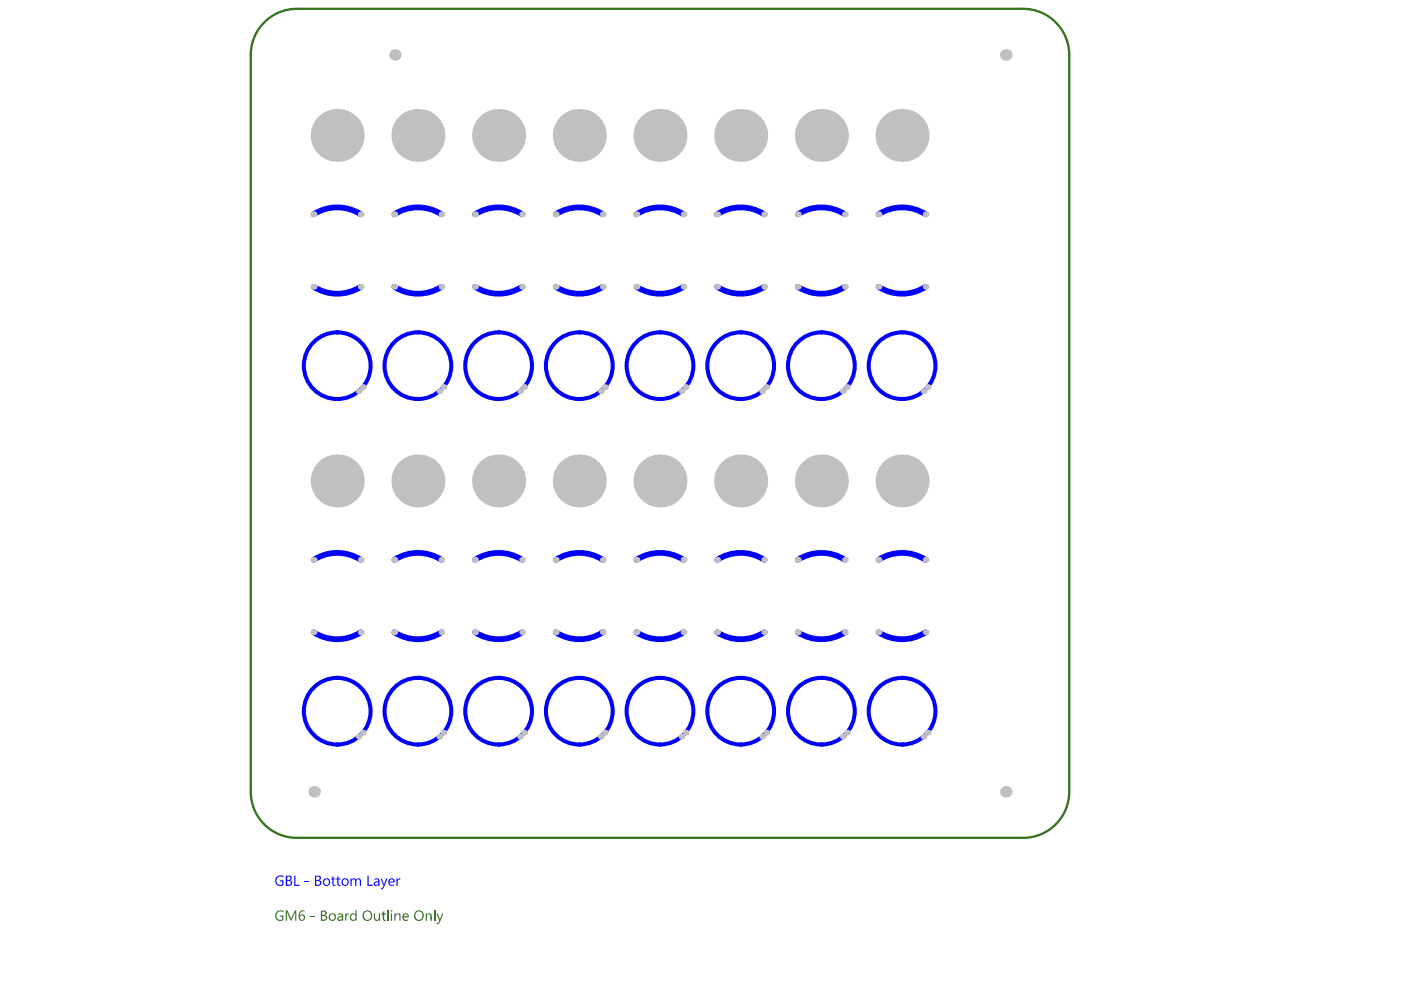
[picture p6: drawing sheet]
<svg xmlns="http://www.w3.org/2000/svg" width="297mm" height="210mm" viewBox="0 0 297 210" stroke-linecap="round" stroke-linejoin="round" font-family="sans-serif">
<path d="M53.2 11.6v156.3M62.9 1.9h154M226.7 11.6v156.3M62.9 177.6h154" fill="none" stroke="#38761d" stroke-width=".49"/>
<g fill="#38761d">
<path d="M58.7 193.3l.8-.3 .6 .1v.3l-.2-.1a.88 .88 0 0 0-1.3 .8 .88 .88 0 0 0 1.2 .8v-.6h-.5v-.2h.8v1l-.5 .1a1.11 1.11 0 0 1-1.2-.6 1.11 1.11 0 0 1 .3-1.3z"/>
<path d="M60.6 193h.4l.7 1.8 .8-1.8h.3v2.2h-.2v-1.9l-.8 1.9h-.2l-.8-1.9v1.9h-.2z"/>
<path d="M65.9 194.3h.8v.2h-.8z"/>
<path d="M73.2 193.7h.2v.3l.3-.3h.3l-.1 .2a.43 .43 0 0 0-.5 .5v.8h-.2z"/>
<path d="M79.3 193.7h.2v.8a.41 .41 0 0 0 .4 .5 .41 .41 0 0 0 .4-.4v-.9h.3v1.5h-.3v-.2a.57 .57 0 0 1-.6 .2 .57 .57 0 0 1-.4-.6z"/>
<path d="M81.1 193.3l.3-.1v.5h.4v.2h-.4v1.1h.4v.2a.5 .5 0 0 1-.7-.4v-.9h-.2v-.2h.2z"/>
<path d="M63.5 193.3l.6-.3h.5l-.1 .3a.73 .73 0 0 0-.9 .9 .67 .67 0 0 1 1.1 .1 .67 .67 0 0 1-.6 1 1.01 1.01 0 0 1-.7-1.6zM63.6 194.5a.46 .46 0 0 0 .9 0 .46 .46 0 0 0-.9 0z"/>
<path d="M68.3 193.3v.7h.3a.35 .35 0 0 0 .4-.3 .35 .35 0 0 0-.3-.4zM68.3 194.2v.8h.4a.38 .38 0 0 0 .4-.4 .38 .38 0 0 0-.5-.4zM68 193h.7a.54 .54 0 0 1 .6 .5 .54 .54 0 0 1-.4 .6 .57 .57 0 0 1 .5 .7 .57 .57 0 0 1-.7 .4h-.7z"/>
<path d="M69.9 194.4a.56 .56 0 0 0 1.1 0 .56 .56 0 0 0-1.1 0zM69.7 194.4a.8 .8 0 0 1 1.6 0 .8 .8 0 0 1-1.6 0z"/>
<path d="M71.8 194.7a.39 .39 0 0 0 .5 .3 .39 .39 0 0 0 .2-.5zM71.6 193.8l.2-.1a.65 .65 0 0 1 1 .5v1h-.3l-.1-.2a.5 .5 0 0 1-.6 .3 .5 .5 0 0 1-.3-.6 .5 .5 0 0 1 .5-.4l.5-.1a.46 .46 0 0 0-.4-.4 .46 .46 0 0 0-.5 .2z"/>
<path d="M74.4 193.8l.5-.2 .5 .3v-1h.2v2.3h-.2v-.2a.73 .73 0 0 1-1.1 0 .73 .73 0 0 1 0-1zM74.5 194.1v.1a.51 .51 0 0 0 .1 .7 .51 .51 0 0 0 .8-.2v-.4a.45 .45 0 0 0-.4-.5 .45 .45 0 0 0-.5 .3z"/>
<path d="M77.3 193.5l-.1 .4a.81 .81 0 0 0 .8 1.1 .81 .81 0 0 0 .6-1.2 .72 .72 0 0 0-.6-.6 .72 .72 0 0 0-.7 .3zM77.2 193.3l.2-.1a1.09 1.09 0 0 1 1.3 .2 1.09 1.09 0 0 1 .1 1.4l-.5 .4a1.15 1.15 0 0 1-1.3-.5 1.15 1.15 0 0 1 .2-1.4z"/>
</g>
<path d="M82.3 192.9v2.3" fill="none" stroke="#38761d" stroke-width=".25"/>
<g fill="#38761d">
<path d="M83.6 193.7h.3v.2l.2-.1a.51 .51 0 0 1 .6-.1 .51 .51 0 0 1 .2 .5v1h-.2v-.9a.41 .41 0 0 0-.4-.5 .41 .41 0 0 0-.4 .5v.9h-.3z"/>
<path d="M90.3 193.7h.2v.2l.1-.1a.51 .51 0 0 1 .6-.1 .51 .51 0 0 1 .3 .5l.1 1h-.3v-.9a.39 .39 0 0 0-.4-.5 .39 .39 0 0 0-.4 .5v.9h-.2z"/>
<path d="M82.9 193.1a.15 .15 0 0 1 .3 0 .15 .15 0 0 1-.3 0zM82.9 193.7h.2v1.5h-.2z"/>
<path d="M85.6 194.1l-.1 .2h.9a.42 .42 0 0 0-.3-.5 .42 .42 0 0 0-.5 .3zM85.5 193.8l.6-.1a.62 .62 0 0 1 .6 .8h-1.2a.57 .57 0 0 0 .4 .6 .57 .57 0 0 0 .6-.2v.2l-.2 .1a.83 .83 0 0 1-.9-.4 .83 .83 0 0 1 .1-1z"/>
<path d="M88.2 193.6l-.1 .6a.77 .77 0 0 0 .9 .8 .77 .77 0 0 0 .6-1 .78 .78 0 0 0-.6-.7 .78 .78 0 0 0-.8 .3zM88.1 193.3l.2-.1a1.09 1.09 0 0 1 1.4 .2 1.09 1.09 0 0 1 0 1.4l-.5 .4h-.6a1.18 1.18 0 0 1-.5-1.9z"/>
</g>
<path d="M92.1 192.9v2.3" fill="none" stroke="#38761d" stroke-width=".25"/>
<path d="M92.6 193.7h.2l.4 1.3 .5-1.3h.3l-.7 1.8a.62 .62 0 0 1-.7 .5v-.3h.3l.2-.5z" fill="#38761d"/>
<path d="M62.9 1.9a9.8 9.8 0 0 0-9.7 9.7M216.9 1.9a9.8 9.8 0 0 1 9.8 9.7M53.2 167.9a9.8 9.8 0 0 0 9.7 9.7M226.7 167.9a9.8 9.8 0 0 1-9.8 9.7" fill="none" stroke="#38761d" stroke-width=".49"/>
<g fill="#00f">
<path d="M58.5 186.1v-.1a1.26 1.26 0 0 1 1.6-.3v.3l-.3-.1a.87 .87 0 0 0-1.2 .8 .87 .87 0 0 0 1.2 .8v-.6h-.5v-.2h.8v1l-.6 .1a1.12 1.12 0 0 1-1-.5 1.12 1.12 0 0 1 0-1.2z"/>
<path d="M62.4 185.7h.2v1.9h.9v.2h-1.1z"/>
<path d="M64.6 186.8h.9v.2h-.9z"/>
<path d="M70.5 185.8h.2v.5h.4v.2h-.4v1l.2 .1h.2v.2a.47 .47 0 0 1-.6-.4v-.9h-.3v-.2h.3z"/>
<path d="M71.5 185.8h.3v.5h.4v.2h-.4v1l.2 .1h.2v.2a.47 .47 0 0 1-.7-.4v-.9h-.2v-.2h.2z"/>
<path d="M74.3 186.3h.3v.2a.5 .5 0 0 1 .5-.3 .5 .5 0 0 1 .5 .3 .52 .52 0 0 1 .6-.3 .52 .52 0 0 1 .3 .6v1h-.2v-.9a.39 .39 0 0 0-.4-.5 .39 .39 0 0 0-.3 .5v.9h-.3v-.9a.39 .39 0 0 0-.4-.5 .39 .39 0 0 0-.3 .5v.9h-.3z"/>
<path d="M77.9 185.7h.3v1.9h.8v.2h-1.1z"/>
<path d="M80.7 186.3h.3l.4 1.3 .5-1.3h.2l-.7 1.8-.3 .4h-.3v-.2h.3l.2-.5z"/>
<path d="M84.1 186.3h.2v.3l.2-.3 .4-.1v.3a.39 .39 0 0 0-.5 .1 .39 .39 0 0 0-.1 .4v.8h-.2z"/>
<path d="M60.9 185.8v.8h.2a.38 .38 0 0 0 .4-.3 .38 .38 0 0 0-.1-.4zM60.9 186.8v.8h.3a.42 .42 0 0 0 .5-.5 .42 .42 0 0 0-.6-.3zM60.6 185.7h.7a.51 .51 0 0 1 .5 .4 .51 .51 0 0 1-.3 .6 .6 .6 0 0 1 .5 .6 .6 .6 0 0 1-.7 .5h-.7z"/>
<path d="M67 185.8v.8h.4a.38 .38 0 0 0 .3-.3 .38 .38 0 0 0-.1-.4zM67 186.8v.8h.4a.42 .42 0 0 0 .5-.5 .42 .42 0 0 0-.5-.3zM66.8 185.7h.7a.51 .51 0 0 1 .5 .4 .51 .51 0 0 1-.3 .6 .6 .6 0 0 1 .5 .6 .6 .6 0 0 1-.7 .5h-.7z"/>
<path d="M68.8 186.7l-.1 .1a.57 .57 0 0 0 .6 .8 .57 .57 0 0 0 .4-.8 .51 .51 0 0 0-.4-.4 .51 .51 0 0 0-.5 .3zM68.4 187a.8 .8 0 0 1 1.6 0 .8 .8 0 0 1-1.6 0z"/>
<path d="M72.8 186.6l-.1 .2a.56 .56 0 0 0 .2 .8 .56 .56 0 0 0 .8-.2 .56 .56 0 0 0-.1-.7 .47 .47 0 0 0-.8-.1zM72.4 187a.8 .8 0 0 1 1.6 0 .8 .8 0 0 1-1.6 0z"/>
<path d="M79.5 187.1a.37 .37 0 0 0 .4 .5 .37 .37 0 0 0 .3-.5v-.1zM79.4 186.3h.1a.62 .62 0 0 1 1 .5v1h-.3v-.2a.51 .51 0 0 1-.9 .1 .51 .51 0 0 1 .4-.8l.5-.1a.45 .45 0 0 0-.3-.4 .45 .45 0 0 0-.5 .2z"/>
<path d="M82.6 186.7v.2h.8a.44 .44 0 0 0-.3-.4 .44 .44 0 0 0-.5 .2zM82.4 186.5h.2a.65 .65 0 0 1 .8-.2 .65 .65 0 0 1 .3 .8h-1.1a.55 .55 0 0 0 .3 .5 .55 .55 0 0 0 .7-.1v.2l-.2 .1a.79 .79 0 0 1-1-.3 .79 .79 0 0 1 0-1z"/>
</g>
<g fill="#c0c0c0">
<circle cx="66.6" cy="167.9" r="1.22"/>
<circle cx="213.3" cy="167.9" r="1.22"/>
<circle cx="213.3" cy="11.6" r="1.22"/>
<circle cx="83.7" cy="11.6" r="1.22"/>
</g>
<g fill="none" stroke="#00f" stroke-width="1.2">
<path d="M66.5 45.4a9.2 9.2 0 0 1 10 0M83.6 45.4a9.2 9.2 0 0 1 10 0M100.7 45.4a9.2 9.2 0 0 1 10 0M117.8 45.4a9.2 9.2 0 0 1 10 0M134.9 45.4a9.2 9.2 0 0 1 10 0M152 45.4a9.2 9.2 0 0 1 10 0M169.2 45.4a9.2 9.2 0 0 1 9.9 0M186.3 45.4a9.2 9.2 0 0 1 10 0M66.5 60.8a9.2 9.2 0 0 0 10 0M83.6 60.8a9.2 9.2 0 0 0 10 0M100.7 60.8a9.2 9.2 0 0 0 10 0M117.8 60.8a9.2 9.2 0 0 0 10 0"/>
<path d="M134.9 60.8a9.2 9.2 0 0 0 10 0M152 60.8a9.2 9.2 0 0 0 10 0M169.2 60.8a9.2 9.2 0 0 0 9.9 0M186.3 60.8a9.2 9.2 0 0 0 10 0M66.5 118.7a9.2 9.2 0 0 1 10 0M83.6 118.7a9.2 9.2 0 0 1 10 0M100.7 118.7a9.2 9.2 0 0 1 10 0M117.8 118.7a9.2 9.2 0 0 1 10 0M134.9 118.7a9.2 9.2 0 0 1 10 0M152 118.7a9.2 9.2 0 0 1 10 0M169.2 118.7a9.2 9.2 0 0 1 9.9 0M186.3 118.7a9.2 9.2 0 0 1 10 0"/>
<path d="M66.5 134.1a9.2 9.2 0 0 0 10 0M83.6 134.1a9.2 9.2 0 0 0 10 0M100.7 134.1a9.2 9.2 0 0 0 10 0M117.8 134.1a9.2 9.2 0 0 0 10 0M134.9 134.1a9.2 9.2 0 0 0 10 0M152 134.1a9.2 9.2 0 0 0 10 0M169.2 134.1a9.2 9.2 0 0 0 9.9 0M186.3 134.1a9.2 9.2 0 0 0 10 0"/>
</g>
<g fill="none" stroke="#00f" stroke-width=".86">
<circle cx="71.5" cy="77.5" r="7.1"/>
<circle cx="88.6" cy="77.5" r="7.1"/>
<circle cx="105.7" cy="77.5" r="7.1"/>
<circle cx="122.8" cy="77.5" r="7.1"/>
<circle cx="139.9" cy="77.5" r="7.1"/>
<circle cx="157" cy="77.5" r="7.1"/>
<circle cx="174.1" cy="77.5" r="7.1"/>
<circle cx="191.3" cy="77.5" r="7.1"/>
<circle cx="71.5" cy="150.8" r="7.1"/>
<circle cx="88.6" cy="150.8" r="7.1"/>
<circle cx="105.7" cy="150.8" r="7.1"/>
<circle cx="122.8" cy="150.8" r="7.1"/>
<circle cx="139.9" cy="150.8" r="7.1"/>
<circle cx="157" cy="150.8" r="7.1"/>
<circle cx="174.1" cy="150.8" r="7.1"/>
<circle cx="191.3" cy="150.8" r="7.1"/>
</g>
<g fill="#c0c0c0">
<circle cx="122.8" cy="102" r="5.6"/>
<circle cx="117.8" cy="134.1" r=".61"/>
<circle cx="127.8" cy="118.7" r=".61"/>
<circle cx="117.8" cy="118.7" r=".61"/>
<circle cx="127.8" cy="134.1" r=".61"/>
<circle cx="127.4" cy="156.2" r=".61"/>
<circle cx="128.2" cy="155.3" r=".61"/>
<circle cx="93.2" cy="156.2" r=".61"/>
<circle cx="94" cy="155.3" r=".61"/>
<circle cx="93.6" cy="134.1" r=".61"/>
<circle cx="83.6" cy="118.7" r=".61"/>
<circle cx="93.6" cy="118.7" r=".61"/>
<circle cx="83.6" cy="134.1" r=".61"/>
<circle cx="88.6" cy="102" r="5.6"/>
<circle cx="105.7" cy="102" r="5.6"/>
<circle cx="71.5" cy="102" r="5.6"/>
<circle cx="100.7" cy="134.1" r=".61"/>
<circle cx="110.7" cy="118.7" r=".61"/>
<circle cx="100.7" cy="118.7" r=".61"/>
<circle cx="110.7" cy="134.1" r=".61"/>
<circle cx="76.5" cy="134.1" r=".61"/>
<circle cx="66.5" cy="118.7" r=".61"/>
<circle cx="76.5" cy="118.7" r=".61"/>
<circle cx="66.5" cy="134.1" r=".61"/>
<circle cx="111.1" cy="155.3" r=".61"/>
<circle cx="110.3" cy="156.2" r=".61"/>
<circle cx="76.9" cy="155.3" r=".61"/>
<circle cx="76.1" cy="156.2" r=".61"/>
<circle cx="191.3" cy="102" r="5.6"/>
<circle cx="186.3" cy="134.1" r=".61"/>
<circle cx="196.3" cy="118.7" r=".61"/>
<circle cx="186.3" cy="118.7" r=".61"/>
<circle cx="196.3" cy="134.1" r=".61"/>
<circle cx="195.8" cy="156.2" r=".61"/>
<circle cx="196.7" cy="155.3" r=".61"/>
<circle cx="161.6" cy="156.2" r=".61"/>
<circle cx="162.5" cy="155.3" r=".61"/>
<circle cx="162" cy="134.1" r=".61"/>
<circle cx="152" cy="118.7" r=".61"/>
<circle cx="162" cy="118.7" r=".61"/>
<circle cx="152" cy="134.1" r=".61"/>
<circle cx="157" cy="102" r="5.6"/>
<circle cx="174.1" cy="102" r="5.6"/>
<circle cx="139.9" cy="102" r="5.6"/>
<circle cx="169.2" cy="134.1" r=".61"/>
<circle cx="179.1" cy="118.7" r=".61"/>
<circle cx="169.2" cy="118.7" r=".61"/>
<circle cx="179.1" cy="134.1" r=".61"/>
<circle cx="144.9" cy="134.1" r=".61"/>
<circle cx="134.9" cy="118.7" r=".61"/>
<circle cx="144.9" cy="118.7" r=".61"/>
<circle cx="134.9" cy="134.1" r=".61"/>
<circle cx="179.6" cy="155.3" r=".61"/>
<circle cx="178.7" cy="156.2" r=".61"/>
<circle cx="145.4" cy="155.3" r=".61"/>
<circle cx="144.5" cy="156.2" r=".61"/>
<circle cx="122.8" cy="28.7" r="5.6"/>
<circle cx="117.8" cy="60.8" r=".61"/>
<circle cx="127.8" cy="45.4" r=".61"/>
<circle cx="117.8" cy="45.4" r=".61"/>
<circle cx="127.8" cy="60.8" r=".61"/>
<circle cx="127.4" cy="82.9" r=".61"/>
<circle cx="128.2" cy="82.1" r=".61"/>
<circle cx="93.2" cy="82.9" r=".61"/>
<circle cx="94" cy="82.1" r=".61"/>
<circle cx="93.6" cy="60.8" r=".61"/>
<circle cx="83.6" cy="45.4" r=".61"/>
<circle cx="93.6" cy="45.4" r=".61"/>
<circle cx="83.6" cy="60.8" r=".61"/>
<circle cx="88.6" cy="28.7" r="5.6"/>
<circle cx="105.7" cy="28.7" r="5.6"/>
<circle cx="71.5" cy="28.7" r="5.6"/>
<circle cx="100.7" cy="60.8" r=".61"/>
<circle cx="110.7" cy="45.4" r=".61"/>
<circle cx="100.7" cy="45.4" r=".61"/>
<circle cx="110.7" cy="60.8" r=".61"/>
<circle cx="76.5" cy="60.8" r=".61"/>
<circle cx="66.5" cy="45.4" r=".61"/>
<circle cx="76.5" cy="45.4" r=".61"/>
<circle cx="66.5" cy="60.8" r=".61"/>
<circle cx="111.1" cy="82.1" r=".61"/>
<circle cx="110.3" cy="82.9" r=".61"/>
<circle cx="76.9" cy="82.1" r=".61"/>
<circle cx="76.1" cy="82.9" r=".61"/>
<circle cx="191.3" cy="28.7" r="5.6"/>
<circle cx="186.3" cy="60.8" r=".61"/>
<circle cx="196.3" cy="45.4" r=".61"/>
<circle cx="186.3" cy="45.4" r=".61"/>
<circle cx="196.3" cy="60.8" r=".61"/>
<circle cx="195.8" cy="82.9" r=".61"/>
<circle cx="196.7" cy="82.1" r=".61"/>
<circle cx="161.6" cy="82.9" r=".61"/>
<circle cx="162.5" cy="82.1" r=".61"/>
<circle cx="162" cy="60.8" r=".61"/>
<circle cx="152" cy="45.4" r=".61"/>
<circle cx="162" cy="45.4" r=".61"/>
<circle cx="152" cy="60.8" r=".61"/>
<circle cx="157" cy="28.7" r="5.6"/>
<circle cx="174.1" cy="28.7" r="5.6"/>
<circle cx="139.9" cy="28.7" r="5.6"/>
<circle cx="169.2" cy="60.8" r=".61"/>
<circle cx="179.1" cy="45.4" r=".61"/>
<circle cx="169.2" cy="45.4" r=".61"/>
<circle cx="179.1" cy="60.8" r=".61"/>
<circle cx="144.9" cy="60.8" r=".61"/>
<circle cx="134.9" cy="45.4" r=".61"/>
<circle cx="144.9" cy="45.4" r=".61"/>
<circle cx="134.9" cy="60.8" r=".61"/>
<circle cx="179.6" cy="82.1" r=".61"/>
<circle cx="178.7" cy="82.9" r=".61"/>
<circle cx="145.4" cy="82.1" r=".61"/>
<circle cx="144.5" cy="82.9" r=".61"/>
</g>
<g fill="#00f">
<circle cx="122.8" cy="143.7" r=".43"/>
<circle cx="122.8" cy="157.9" r=".43"/>
<circle cx="88.6" cy="143.7" r=".43"/>
<circle cx="88.6" cy="157.9" r=".43"/>
<circle cx="105.7" cy="157.9" r=".43"/>
<circle cx="105.7" cy="143.7" r=".43"/>
<circle cx="71.5" cy="157.9" r=".43"/>
<circle cx="71.5" cy="143.7" r=".43"/>
<circle cx="191.3" cy="143.7" r=".43"/>
<circle cx="191.3" cy="157.9" r=".43"/>
<circle cx="157" cy="143.7" r=".43"/>
<circle cx="157" cy="157.9" r=".43"/>
<circle cx="174.1" cy="157.9" r=".43"/>
<circle cx="174.1" cy="143.7" r=".43"/>
<circle cx="139.9" cy="157.9" r=".43"/>
<circle cx="139.9" cy="143.7" r=".43"/>
<circle cx="122.8" cy="70.5" r=".43"/>
<circle cx="122.8" cy="84.6" r=".43"/>
<circle cx="88.6" cy="70.5" r=".43"/>
<circle cx="88.6" cy="84.6" r=".43"/>
<circle cx="105.7" cy="84.6" r=".43"/>
<circle cx="105.7" cy="70.5" r=".43"/>
<circle cx="71.5" cy="84.6" r=".43"/>
<circle cx="71.5" cy="70.5" r=".43"/>
<circle cx="191.3" cy="70.5" r=".43"/>
<circle cx="191.3" cy="84.6" r=".43"/>
<circle cx="157" cy="70.5" r=".43"/>
<circle cx="157" cy="84.6" r=".43"/>
<circle cx="174.1" cy="84.6" r=".43"/>
<circle cx="174.1" cy="70.5" r=".43"/>
<circle cx="139.9" cy="84.6" r=".43"/>
<circle cx="139.9" cy="70.5" r=".43"/>
</g>
</svg>
